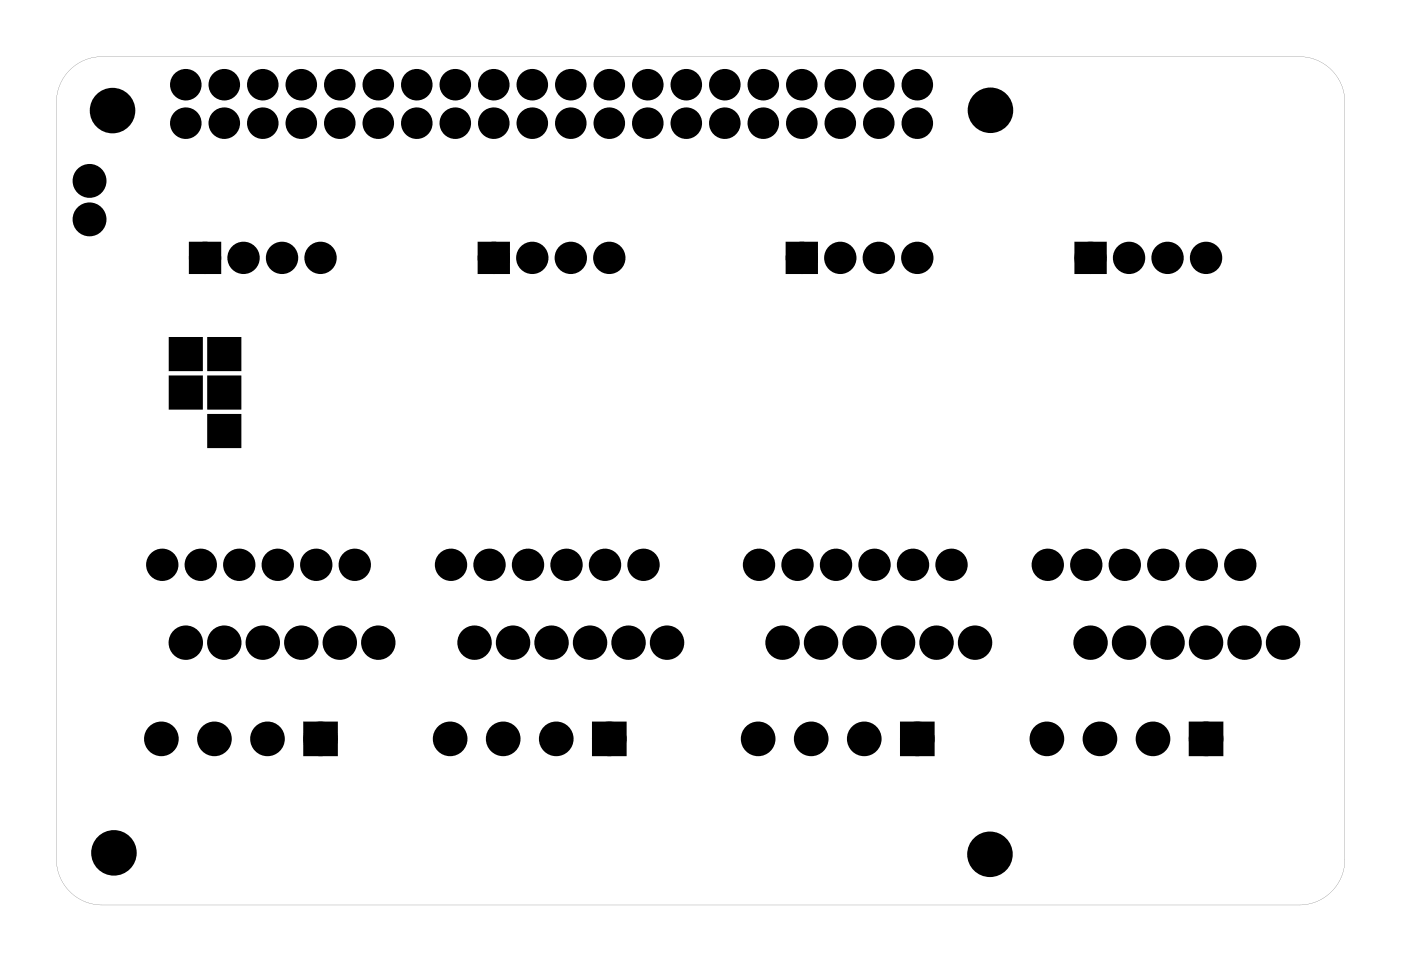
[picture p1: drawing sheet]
<svg xmlns="http://www.w3.org/2000/svg" width="92mm" height="63mm" viewBox="0 0 92 63" stroke-linecap="round" stroke-linejoin="round" font-family="sans-serif">
<g fill="#000">
<path d="M12.8 16.3h1.5v1.4h-1.5zM31.9 16.3h1.4v1.4h-1.4zM52.2 16.3h1.4v1.4h-1.4zM71.2 16.3h1.5v1.4h-1.5zM11.3 24.9h2v2h-2zM11.3 22.4h2v2h-2zM13.8 27.5h2v2h-2zM13.8 24.9h2v2h-2zM13.8 22.4h2v2h-2zM20.4 48h1.5v1.5h-1.5zM39.4 48h1.6v1.5h-1.6zM59.8 48h1.5v1.5h-1.5z"/>
<path d="M78.8 48h1.5v1.5h-1.5z"/>
<path d="M4.4 4.9l-.4 .5-.2 .7-.1 .6v50a3 3 0 0 0 3 3h79a3 3 0 0 0 3-3v-50a3 3 0 0 0-3-3h-79a2.99 2.99 0 0 0-2.3 1.2zM4.4 4.9a3 3 0 0 1 2.3-1.2h79a3 3 0 0 1 3 3v50a3 3 0 0 1-3 3h-79a3 3 0 0 1-3-3v-50l.1-.6 .2-.7z"/>
</g>
<g fill="#000">
<circle cx="5.9" cy="11.9" r=".74"/>
<circle cx="5.9" cy="14.5" r=".74"/>
<circle cx="7.4" cy="7.3" r="1.38"/>
<circle cx="12.3" cy="5.6" r=".74"/>
<circle cx="12.3" cy="8.1" r=".74"/>
<circle cx="13.5" cy="17" r=".72"/>
<circle cx="14.8" cy="5.6" r=".74"/>
<circle cx="14.8" cy="8.1" r=".74"/>
<circle cx="16.1" cy="17" r=".72"/>
<circle cx="17.3" cy="5.6" r=".74"/>
<circle cx="17.3" cy="8.1" r=".74"/>
<circle cx="18.6" cy="17" r=".72"/>
<circle cx="19.9" cy="5.6" r=".74"/>
<circle cx="19.9" cy="8.1" r=".74"/>
<circle cx="21.1" cy="17" r=".72"/>
<circle cx="22.4" cy="5.6" r=".74"/>
<circle cx="22.4" cy="8.1" r=".74"/>
<circle cx="25" cy="5.6" r=".74"/>
<circle cx="25" cy="8.1" r=".74"/>
<circle cx="27.5" cy="5.6" r=".74"/>
<circle cx="27.5" cy="8.1" r=".74"/>
<circle cx="30" cy="5.6" r=".74"/>
<circle cx="30" cy="8.1" r=".74"/>
<circle cx="32.6" cy="5.6" r=".74"/>
<circle cx="32.6" cy="8.1" r=".74"/>
<circle cx="32.6" cy="17" r=".72"/>
<circle cx="35.1" cy="5.6" r=".74"/>
<circle cx="35.1" cy="8.1" r=".74"/>
<circle cx="35.1" cy="17" r=".72"/>
<circle cx="37.7" cy="5.6" r=".74"/>
<circle cx="37.7" cy="8.1" r=".74"/>
<circle cx="37.7" cy="17" r=".72"/>
<circle cx="40.2" cy="5.6" r=".74"/>
<circle cx="40.2" cy="8.1" r=".74"/>
<circle cx="40.2" cy="17" r=".72"/>
<circle cx="42.7" cy="5.6" r=".74"/>
<circle cx="42.7" cy="8.1" r=".74"/>
<circle cx="45.3" cy="5.6" r=".74"/>
<circle cx="45.3" cy="8.1" r=".74"/>
<circle cx="47.8" cy="5.6" r=".74"/>
<circle cx="47.8" cy="8.1" r=".74"/>
<circle cx="50.4" cy="5.6" r=".74"/>
<circle cx="50.4" cy="8.1" r=".74"/>
<circle cx="52.9" cy="5.6" r=".74"/>
<circle cx="52.9" cy="8.1" r=".74"/>
<circle cx="52.9" cy="17" r=".72"/>
<circle cx="55.4" cy="5.6" r=".74"/>
<circle cx="55.4" cy="8.1" r=".74"/>
<circle cx="55.4" cy="17" r=".72"/>
<circle cx="58" cy="5.6" r=".74"/>
<circle cx="58" cy="8.1" r=".74"/>
<circle cx="58" cy="17" r=".72"/>
<circle cx="60.5" cy="17" r=".72"/>
<circle cx="60.5" cy="5.6" r=".74"/>
<circle cx="60.5" cy="8.1" r=".74"/>
<circle cx="65.3" cy="7.3" r="1.38"/>
<circle cx="71.9" cy="17" r=".72"/>
<circle cx="74.5" cy="17" r=".72"/>
<circle cx="77" cy="17" r=".72"/>
<circle cx="79.6" cy="17" r=".72"/>
<circle cx="10.7" cy="37.3" r=".72"/>
<circle cx="13.2" cy="37.3" r=".72"/>
<circle cx="15.8" cy="37.3" r=".72"/>
<circle cx="18.3" cy="37.3" r=".72"/>
<circle cx="20.9" cy="37.3" r=".72"/>
<circle cx="23.4" cy="37.3" r=".72"/>
<circle cx="29.8" cy="37.3" r=".72"/>
<circle cx="32.3" cy="37.3" r=".72"/>
<circle cx="34.8" cy="37.3" r=".72"/>
<circle cx="37.4" cy="37.3" r=".72"/>
<circle cx="39.9" cy="37.3" r=".72"/>
<circle cx="42.5" cy="37.3" r=".72"/>
<circle cx="50.1" cy="37.3" r=".72"/>
<circle cx="52.6" cy="37.3" r=".72"/>
<circle cx="55.2" cy="37.3" r=".72"/>
<circle cx="57.7" cy="37.3" r=".72"/>
<circle cx="60.2" cy="37.3" r=".72"/>
<circle cx="62.8" cy="37.3" r=".72"/>
<circle cx="69.1" cy="37.3" r=".72"/>
<circle cx="71.7" cy="37.3" r=".72"/>
<circle cx="74.2" cy="37.3" r=".72"/>
<circle cx="76.7" cy="37.3" r=".72"/>
<circle cx="79.3" cy="37.3" r=".72"/>
<circle cx="81.8" cy="37.3" r=".72"/>
<circle cx="7.5" cy="56.3" r="1.38"/>
<circle cx="10.6" cy="48.8" r=".76"/>
<circle cx="12.3" cy="42.4" r=".75"/>
<circle cx="14.1" cy="48.8" r=".76"/>
<circle cx="14.8" cy="42.4" r=".75"/>
<circle cx="17.3" cy="42.4" r=".75"/>
<circle cx="17.6" cy="48.8" r=".76"/>
<circle cx="19.9" cy="42.4" r=".75"/>
<circle cx="21.1" cy="48.8" r=".76"/>
<circle cx="22.4" cy="42.4" r=".75"/>
<circle cx="25" cy="42.4" r=".75"/>
<circle cx="29.7" cy="48.8" r=".76"/>
<circle cx="31.3" cy="42.4" r=".75"/>
<circle cx="33.2" cy="48.8" r=".76"/>
<circle cx="33.8" cy="42.4" r=".75"/>
<circle cx="36.4" cy="42.4" r=".75"/>
<circle cx="36.7" cy="48.8" r=".76"/>
<circle cx="38.9" cy="42.4" r=".75"/>
<circle cx="40.2" cy="48.8" r=".76"/>
<circle cx="41.5" cy="42.4" r=".75"/>
<circle cx="44" cy="42.4" r=".75"/>
<circle cx="50" cy="48.8" r=".76"/>
<circle cx="51.6" cy="42.4" r=".75"/>
<circle cx="53.5" cy="48.8" r=".76"/>
<circle cx="54.2" cy="42.4" r=".75"/>
<circle cx="56.7" cy="42.4" r=".75"/>
<circle cx="57" cy="48.8" r=".76"/>
<circle cx="59.2" cy="42.4" r=".75"/>
<circle cx="60.5" cy="48.8" r=".76"/>
<circle cx="61.8" cy="42.4" r=".75"/>
<circle cx="64.3" cy="42.4" r=".75"/>
<circle cx="65.3" cy="56.4" r="1.38"/>
<circle cx="69.1" cy="48.8" r=".76"/>
<circle cx="71.9" cy="42.4" r=".75"/>
<circle cx="72.6" cy="48.8" r=".76"/>
<circle cx="74.5" cy="42.4" r=".75"/>
<circle cx="76.1" cy="48.8" r=".76"/>
<circle cx="77" cy="42.4" r=".75"/>
<circle cx="79.6" cy="48.8" r=".76"/>
<circle cx="79.6" cy="42.4" r=".75"/>
<circle cx="82.1" cy="42.4" r=".75"/>
<circle cx="84.6" cy="42.4" r=".75"/>
</g>
<g fill="none" stroke="#000" stroke-width=".76" stroke-linecap="butt">
<path d="M20.4 48h1.5v1.5h-1.5zM39.4 48h1.6v1.5h-1.6zM59.8 48h1.5v1.5h-1.5zM78.8 48h1.5v1.5h-1.5z"/>
<circle cx="5.9" cy="14.5" r=".74"/>
<circle cx="5.9" cy="11.9" r=".74"/>
<circle cx="10.6" cy="48.8" r=".76"/>
<circle cx="12.3" cy="42.4" r=".75"/>
<circle cx="14.1" cy="48.8" r=".76"/>
<circle cx="14.8" cy="42.4" r=".75"/>
<circle cx="17.3" cy="42.4" r=".75"/>
<circle cx="17.6" cy="48.8" r=".76"/>
<circle cx="19.9" cy="42.4" r=".75"/>
<circle cx="21.1" cy="48.8" r=".76"/>
<circle cx="22.4" cy="42.4" r=".75"/>
<circle cx="25" cy="42.4" r=".75"/>
<circle cx="29.7" cy="48.8" r=".76"/>
<circle cx="31.3" cy="42.4" r=".75"/>
<circle cx="33.2" cy="48.8" r=".76"/>
<circle cx="33.8" cy="42.4" r=".75"/>
<circle cx="36.4" cy="42.4" r=".75"/>
<circle cx="36.7" cy="48.8" r=".76"/>
<circle cx="38.9" cy="42.4" r=".75"/>
<circle cx="40.2" cy="48.8" r=".76"/>
<circle cx="41.5" cy="42.4" r=".75"/>
<circle cx="44" cy="42.4" r=".75"/>
<circle cx="50" cy="48.8" r=".76"/>
<circle cx="51.6" cy="42.4" r=".75"/>
<circle cx="53.5" cy="48.8" r=".76"/>
<circle cx="54.2" cy="42.4" r=".75"/>
<circle cx="56.7" cy="42.4" r=".75"/>
<circle cx="57" cy="48.8" r=".76"/>
<circle cx="59.2" cy="42.4" r=".75"/>
<circle cx="60.5" cy="48.8" r=".76"/>
<circle cx="61.8" cy="42.4" r=".75"/>
<circle cx="64.3" cy="42.4" r=".75"/>
<circle cx="69.1" cy="48.8" r=".76"/>
<circle cx="71.9" cy="42.4" r=".75"/>
<circle cx="72.6" cy="48.8" r=".76"/>
<circle cx="74.5" cy="42.4" r=".75"/>
<circle cx="76.1" cy="48.8" r=".76"/>
<circle cx="77" cy="42.4" r=".75"/>
<circle cx="79.6" cy="48.8" r=".76"/>
<circle cx="79.6" cy="42.4" r=".75"/>
<circle cx="82.1" cy="42.4" r=".75"/>
<circle cx="84.6" cy="42.4" r=".75"/>
</g>
<g fill="none" stroke="#000" stroke-width=".25">
<path d="M11.3 24.9h2v2h-2zM11.3 22.4h2v2h-2zM13.8 27.5h2v2h-2zM13.8 24.9h2v2h-2zM13.8 22.4h2v2h-2z"/>
<circle cx="7.4" cy="7.3" r="1.38"/>
<circle cx="65.3" cy="7.3" r="1.38"/>
<circle cx="7.5" cy="56.3" r="1.38"/>
<circle cx="65.3" cy="56.4" r="1.38"/>
</g>
<g fill="none" stroke="#000" stroke-width=".61" stroke-linecap="butt">
<circle cx="12.3" cy="8.1" r=".74"/>
<circle cx="12.3" cy="5.6" r=".74"/>
<circle cx="14.8" cy="8.1" r=".74"/>
<circle cx="14.8" cy="5.6" r=".74"/>
<circle cx="17.3" cy="8.1" r=".74"/>
<circle cx="17.3" cy="5.6" r=".74"/>
<circle cx="19.9" cy="8.1" r=".74"/>
<circle cx="19.9" cy="5.6" r=".74"/>
<circle cx="22.4" cy="8.1" r=".74"/>
<circle cx="22.4" cy="5.6" r=".74"/>
<circle cx="25" cy="8.1" r=".74"/>
<circle cx="25" cy="5.6" r=".74"/>
<circle cx="27.5" cy="8.1" r=".74"/>
<circle cx="27.5" cy="5.6" r=".74"/>
<circle cx="30" cy="8.1" r=".74"/>
<circle cx="30" cy="5.6" r=".74"/>
<circle cx="32.6" cy="8.1" r=".74"/>
<circle cx="32.6" cy="5.6" r=".74"/>
<circle cx="35.1" cy="8.1" r=".74"/>
<circle cx="35.1" cy="5.6" r=".74"/>
<circle cx="37.7" cy="8.1" r=".74"/>
<circle cx="37.7" cy="5.6" r=".74"/>
<circle cx="40.2" cy="8.1" r=".74"/>
<circle cx="40.2" cy="5.6" r=".74"/>
<circle cx="42.7" cy="8.1" r=".74"/>
<circle cx="42.7" cy="5.6" r=".74"/>
<circle cx="45.3" cy="8.1" r=".74"/>
<circle cx="45.3" cy="5.6" r=".74"/>
<circle cx="47.8" cy="8.1" r=".74"/>
<circle cx="47.8" cy="5.6" r=".74"/>
<circle cx="50.4" cy="8.1" r=".74"/>
<circle cx="50.4" cy="5.6" r=".74"/>
<circle cx="52.9" cy="8.1" r=".74"/>
<circle cx="52.9" cy="5.6" r=".74"/>
<circle cx="55.4" cy="8.1" r=".74"/>
<circle cx="55.4" cy="5.6" r=".74"/>
<circle cx="58" cy="8.1" r=".74"/>
<circle cx="58" cy="5.6" r=".74"/>
<circle cx="60.5" cy="8.1" r=".74"/>
<circle cx="60.5" cy="5.6" r=".74"/>
</g>
<g fill="none" stroke="#000" stroke-width=".69" stroke-linecap="butt">
<path d="M12.8 16.3h1.5v1.4h-1.5zM31.9 16.3h1.4v1.4h-1.4zM52.2 16.3h1.4v1.4h-1.4zM71.2 16.3h1.5v1.4h-1.5z"/>
<circle cx="13.5" cy="17" r=".72"/>
<circle cx="16.1" cy="17" r=".72"/>
<circle cx="18.6" cy="17" r=".72"/>
<circle cx="21.1" cy="17" r=".72"/>
<circle cx="32.6" cy="17" r=".72"/>
<circle cx="35.1" cy="17" r=".72"/>
<circle cx="37.7" cy="17" r=".72"/>
<circle cx="40.2" cy="17" r=".72"/>
<circle cx="52.9" cy="17" r=".72"/>
<circle cx="55.4" cy="17" r=".72"/>
<circle cx="58" cy="17" r=".72"/>
<circle cx="60.5" cy="17" r=".72"/>
<circle cx="71.9" cy="17" r=".72"/>
<circle cx="74.5" cy="17" r=".72"/>
<circle cx="77" cy="17" r=".72"/>
<circle cx="79.6" cy="17" r=".72"/>
<circle cx="10.7" cy="37.3" r=".72"/>
<circle cx="13.2" cy="37.3" r=".72"/>
<circle cx="15.8" cy="37.3" r=".72"/>
<circle cx="18.3" cy="37.3" r=".72"/>
<circle cx="20.9" cy="37.3" r=".72"/>
<circle cx="23.4" cy="37.3" r=".72"/>
<circle cx="29.8" cy="37.3" r=".72"/>
<circle cx="32.3" cy="37.3" r=".72"/>
<circle cx="34.8" cy="37.3" r=".72"/>
<circle cx="37.4" cy="37.3" r=".72"/>
<circle cx="39.9" cy="37.3" r=".72"/>
<circle cx="42.5" cy="37.3" r=".72"/>
<circle cx="50.1" cy="37.3" r=".72"/>
<circle cx="52.6" cy="37.3" r=".72"/>
<circle cx="55.2" cy="37.3" r=".72"/>
<circle cx="57.7" cy="37.3" r=".72"/>
<circle cx="60.2" cy="37.3" r=".72"/>
<circle cx="62.8" cy="37.3" r=".72"/>
<circle cx="69.1" cy="37.3" r=".72"/>
<circle cx="71.7" cy="37.3" r=".72"/>
<circle cx="74.2" cy="37.3" r=".72"/>
<circle cx="76.7" cy="37.3" r=".72"/>
<circle cx="79.3" cy="37.3" r=".72"/>
<circle cx="81.8" cy="37.3" r=".72"/>
</g>
</svg>
